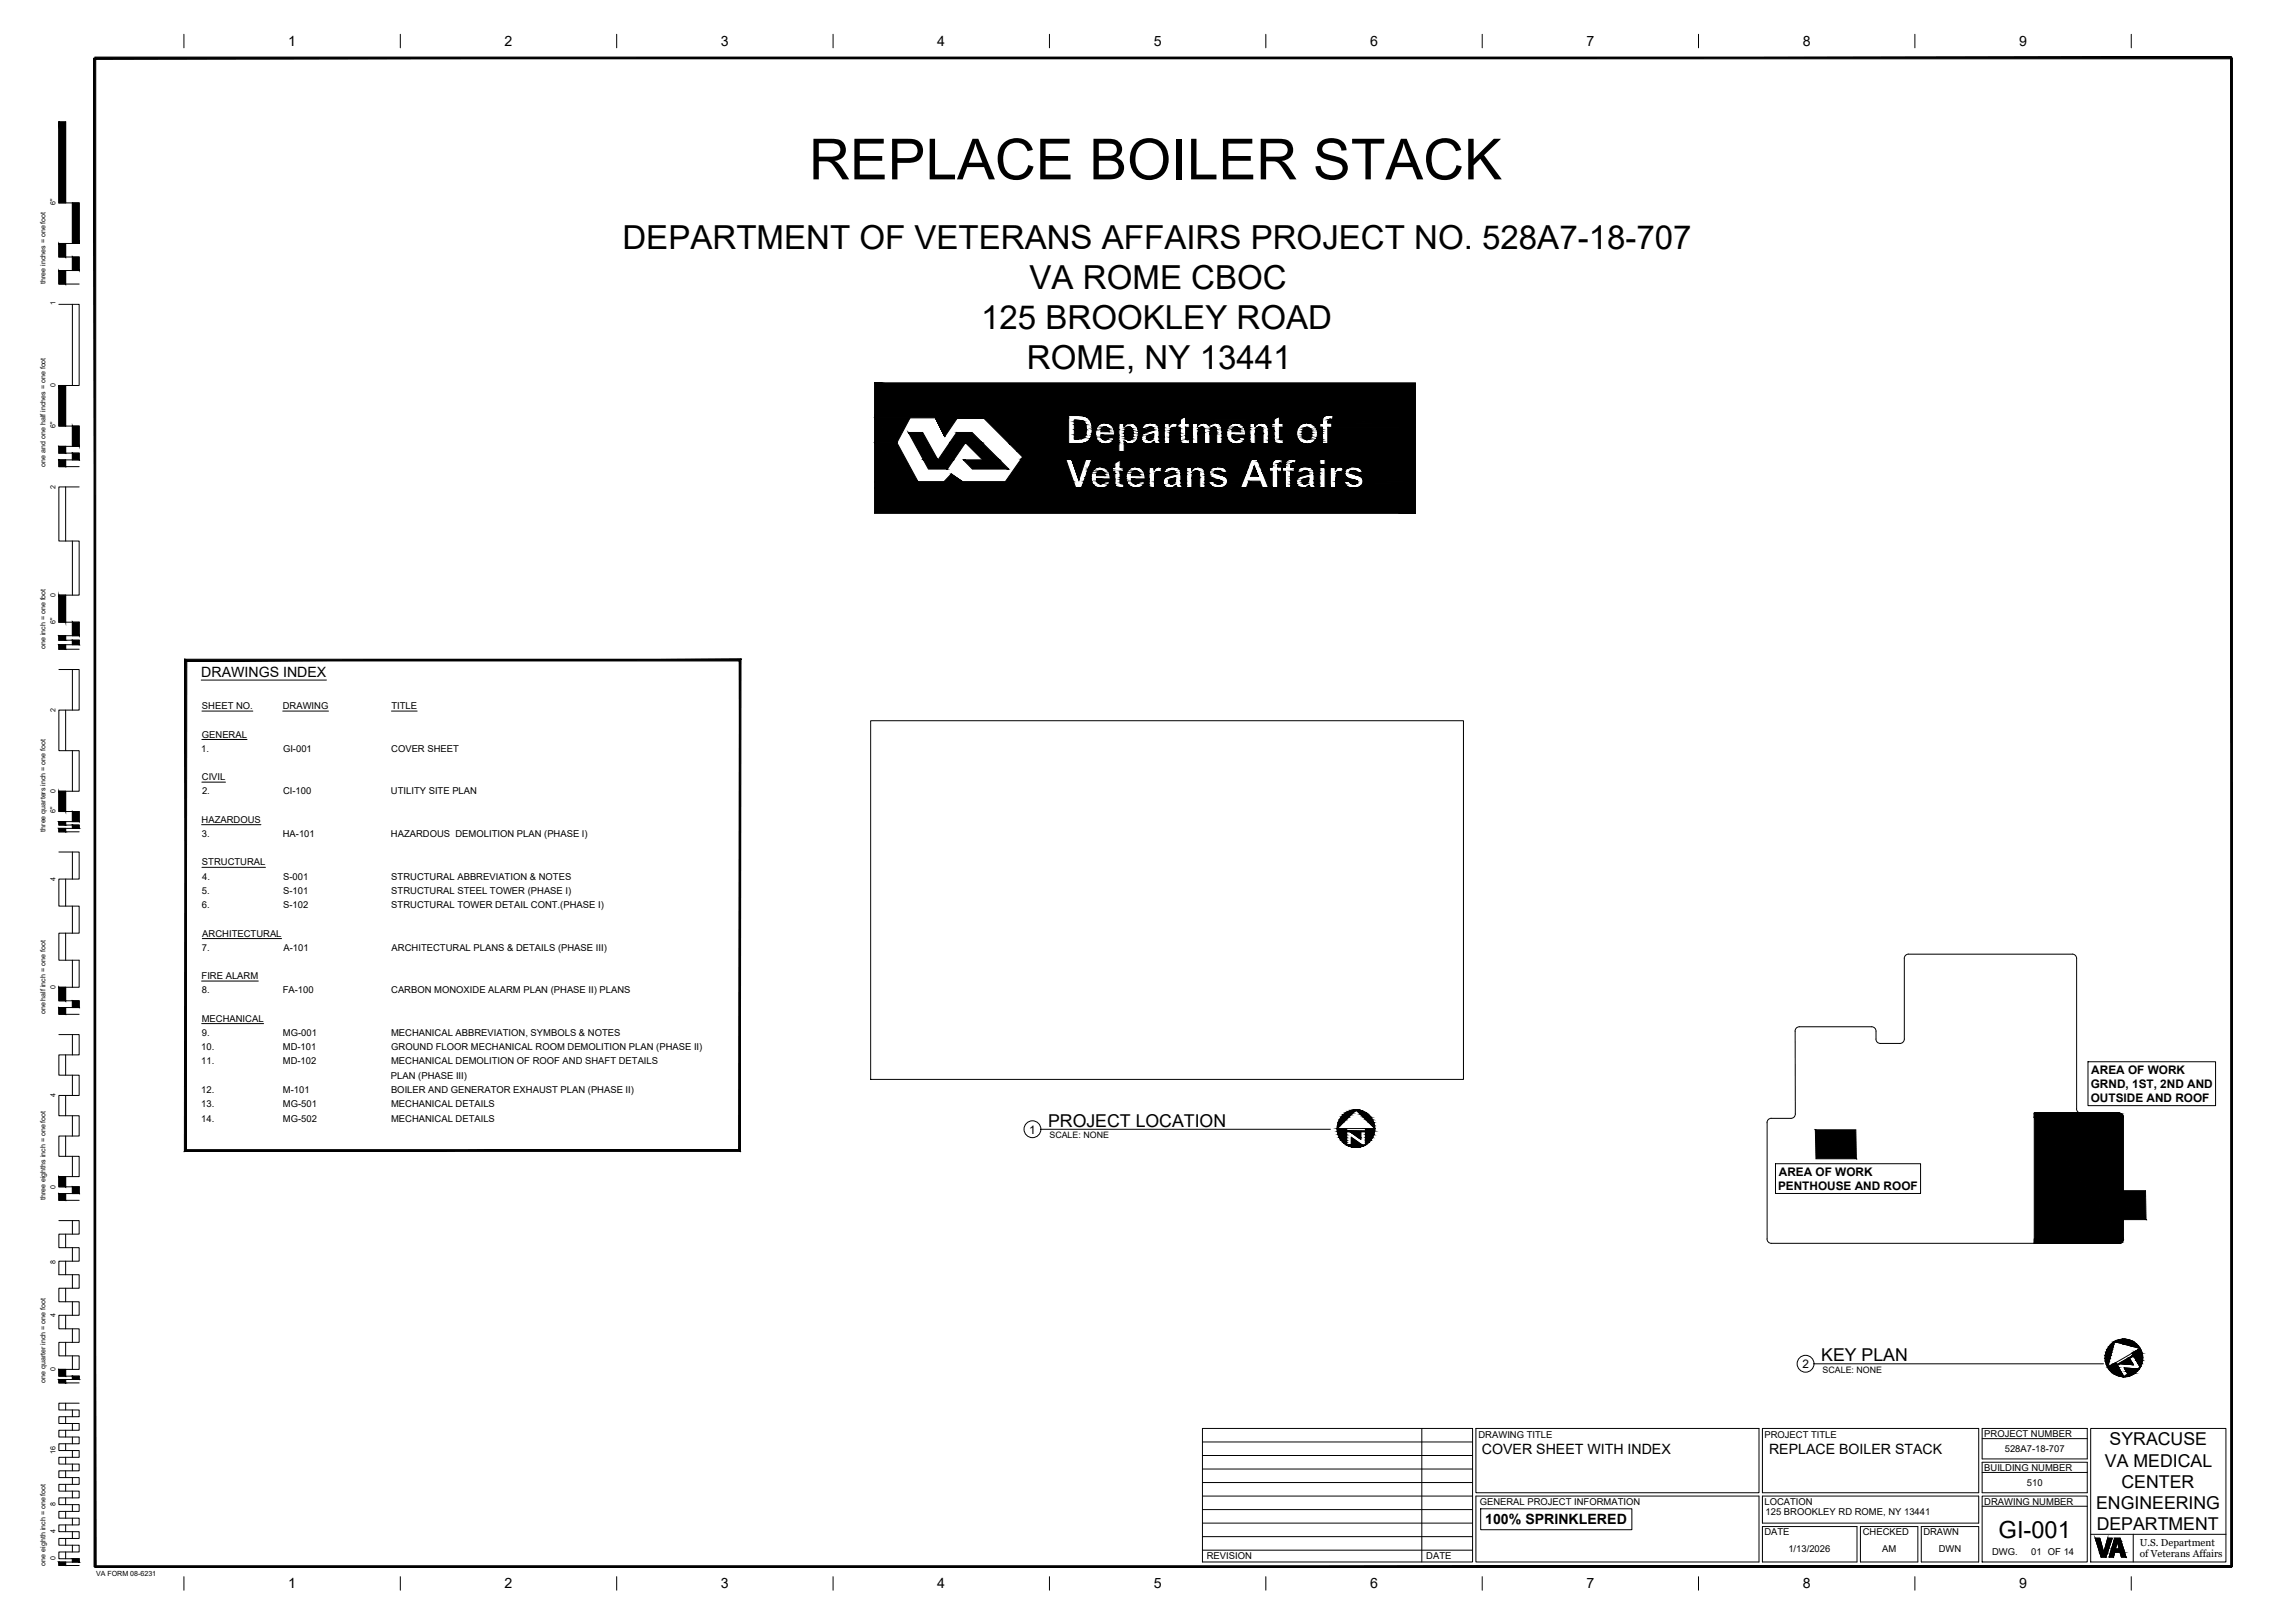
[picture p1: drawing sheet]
<svg xmlns="http://www.w3.org/2000/svg" width="1067mm" height="762mm" viewBox="0 0 1067 762" stroke-linecap="round" stroke-linejoin="round" font-family="sans-serif">
<defs><g id="words">
<text font-size="26.6" x="380" y="84">REPLACE BOILER STACK</text>
<g font-size="15.5">
<text x="292" y="117">DEPARTMENT OF VETERANS AFFAIRS PROJECT NO. 528A7-18-707</text>
<text x="483" y="136">VA ROME CBOC</text>
<text x="461" y="154">125 BROOKLEY ROAD</text>
<text x="482" y="173">ROME, NY 13441</text>
</g>
<text font-size="11.1" x="938" y="722">GI-001</text>
<g font-size="8.3">
<text x="492" y="529">PROJECT LOCATION</text>
<text x="855" y="639">KEY PLAN</text>
<text x="991" y="679">SYRACUSE</text>
<text x="988" y="689">VA MEDICAL</text>
<text x="996" y="699">CENTER</text>
<text x="984" y="709">ENGINEERING</text>
<text x="985" y="719">DEPARTMENT</text>
</g>
<g font-size="6.7">
<text x="135" y="22">1</text>
<text x="237" y="22">2</text>
<text x="338" y="22">3</text>
<text x="440" y="22">4</text>
<text x="542" y="22">5</text>
<text x="643" y="22">6</text>
<text x="745" y="22">7</text>
<text x="846" y="22">8</text>
<text x="948" y="22">9</text>
<text x="94" y="318">DRAWINGS INDEX</text>
<text x="696" y="683">COVER SHEET WITH INDEX</text>
<text x="831" y="683">REPLACE BOILER STACK</text>
<text x="697" y="716">100% SPRINKLERED</text>
<text x="135" y="746">1</text>
<text x="237" y="746">2</text>
<text x="338" y="746">3</text>
<text x="440" y="746">4</text>
<text x="542" y="746">5</text>
<text x="643" y="746">6</text>
<text x="745" y="746">7</text>
<text x="846" y="746">8</text>
<text x="948" y="746">9</text>
</g>
<g font-size="5.5">
<text x="982" y="504">AREA OF WORK</text>
<text x="982" y="511">GRND, 1ST, 2ND AND</text>
<text x="982" y="517">OUTSIDE AND ROOF</text>
<text x="483" y="532">1</text>
<text x="835" y="552">AREA OF WORK</text>
<text x="835" y="559">PENTHOUSE AND ROOF</text>
<text x="846" y="642">2</text>
</g>
<g font-size="4.7">
<text x="1005" y="726">U.S. Department</text>
<text x="1005" y="731">of Veterans Affairs</text>
</g>
<g font-size="4.4">
<text x="95" y="333">SHEET NO.</text>
<text x="133" y="333">DRAWING</text>
<text x="184" y="333">TITLE</text>
<text x="95" y="346">GENERAL</text>
<text x="95" y="353">1.</text>
<text x="133" y="353">GI-001</text>
<text x="184" y="353">COVER SHEET</text>
<text x="95" y="366">CIVIL</text>
<text x="95" y="373">2.</text>
<text x="133" y="373">CI-100</text>
<text x="184" y="373">UTILITY SITE PLAN</text>
<text x="95" y="386">HAZARDOUS</text>
<text x="95" y="393">3.</text>
<text x="133" y="393">HA-101</text>
<text x="184" y="393">HAZARDOUS DEMOLITION PLAN (PHASE I)</text>
<text x="95" y="406">STRUCTURAL</text>
<text x="95" y="413">4.</text>
<text x="133" y="413">S-001</text>
<text x="184" y="413">STRUCTURAL ABBREVIATION &amp; NOTES</text>
<text x="95" y="420">5.</text>
<text x="133" y="420">S-101</text>
<text x="184" y="420">STRUCTURAL STEEL TOWER (PHASE I)</text>
<text x="95" y="426">6.</text>
<text x="133" y="426">S-102</text>
<text x="184" y="426">STRUCTURAL TOWER DETAIL CONT.(PHASE I)</text>
<text x="95" y="440">ARCHITECTURAL</text>
<text x="95" y="446">7.</text>
<text x="133" y="446">A-101</text>
<text x="184" y="446">ARCHITECTURAL PLANS &amp; DETAILS (PHASE III)</text>
<text x="95" y="460">FIRE ALARM</text>
<text x="95" y="466">8.</text>
<text x="133" y="466">FA-100</text>
<text x="184" y="466">CARBON MONOXIDE ALARM PLAN (PHASE II) PLANS</text>
<text x="95" y="480">MECHANICAL</text>
<text x="95" y="486">9.</text>
<text x="133" y="486">MG-001</text>
<text x="184" y="486">MECHANICAL ABBREVIATION, SYMBOLS &amp; NOTES</text>
<text x="95" y="493">10.</text>
<text x="133" y="493">MD-101</text>
<text x="184" y="493">GROUND FLOOR MECHANICAL ROOM DEMOLITION PLAN (PHASE II)</text>
<text x="95" y="500">11.</text>
<text x="133" y="500">MD-102</text>
<text x="184" y="500">MECHANICAL DEMOLITION OF ROOF AND SHAFT DETAILS</text>
<text x="184" y="506">PLAN (PHASE III)</text>
<text x="95" y="513">12.</text>
<text x="133" y="513">M-101</text>
<text x="184" y="513">BOILER AND GENERATOR EXHAUST PLAN (PHASE II)</text>
<text x="95" y="520">13.</text>
<text x="133" y="520">MG-501</text>
<text x="184" y="520">MECHANICAL DETAILS</text>
<text x="95" y="527">14.</text>
<text x="133" y="527">MG-502</text>
<text x="184" y="527">MECHANICAL DETAILS</text>
<text x="694" y="675">DRAWING TITLE</text>
<text x="828" y="675">PROJECT TITLE</text>
<text x="932" y="675">PROJECT NUMBER</text>
<text x="941" y="682">528A7-18-707</text>
<text x="932" y="691">BUILDING NUMBER</text>
<text x="952" y="698">510</text>
<text x="695" y="707">GENERAL PROJECT INFORMATION</text>
<text x="829" y="707">LOCATION</text>
<text x="932" y="707">DRAWING NUMBER</text>
<text x="829" y="712">125 BROOKLEY RD ROME, NY 13441</text>
<text x="828" y="721">DATE</text>
<text x="875" y="721">CHECKED</text>
<text x="903" y="721">DRAWN</text>
<text x="840" y="729">1/13/2026</text>
<text x="884" y="729">AM</text>
<text x="910" y="729">DWN</text>
<text x="935" y="730">DWG.</text>
<text x="954" y="730">01 OF 14</text>
<text x="567" y="732">REVISION</text>
<text x="670" y="732">DATE</text>
</g>
<g font-size="4.2">
<text x="493" y="534">SCALE: NONE</text>
<text x="856" y="644">SCALE: NONE</text>
</g>
<g font-size="3.3">
<text x="26" y="96" transform="rotate(-90 26 96)">6&quot;</text>
<text x="21" y="133" transform="rotate(-90 21 133)">three inches = one foot</text>
<text x="26" y="143" transform="rotate(-90 26 143)">1</text>
<text x="26" y="182" transform="rotate(-90 26 182)">0</text>
<text x="26" y="201" transform="rotate(-90 26 201)">6&quot;</text>
<text x="21" y="219" transform="rotate(-90 21 219)">one and one half inches = one foot</text>
<text x="26" y="229" transform="rotate(-90 26 229)">2</text>
<text x="26" y="280" transform="rotate(-90 26 280)">0</text>
<text x="26" y="293" transform="rotate(-90 26 293)">6&quot;</text>
<text x="21" y="305" transform="rotate(-90 21 305)">one inch = one foot</text>
<text x="26" y="334" transform="rotate(-90 26 334)">2</text>
<text x="26" y="372" transform="rotate(-90 26 372)">0</text>
<text x="26" y="382" transform="rotate(-90 26 382)">6&quot;</text>
<text x="21" y="390" transform="rotate(-90 21 390)">three quarters inch = one foot</text>
<text x="26" y="414" transform="rotate(-90 26 414)">4</text>
<text x="26" y="464" transform="rotate(-90 26 464)">0</text>
<text x="21" y="476" transform="rotate(-90 21 476)">one half inch = one foot</text>
<text x="26" y="515" transform="rotate(-90 26 515)">4</text>
<text x="21" y="564" transform="rotate(-90 21 564)">three eighths inch = one foot</text>
<text x="26" y="558" transform="rotate(-90 26 558)">0</text>
<text x="26" y="593" transform="rotate(-90 26 593)">8</text>
<text x="26" y="618" transform="rotate(-90 26 618)">4</text>
<text x="26" y="644" transform="rotate(-90 26 644)">0</text>
<text x="21" y="649" transform="rotate(-90 21 649)">one quarter inch = one foot</text>
<text x="26" y="683" transform="rotate(-90 26 683)">16</text>
<text x="26" y="707" transform="rotate(-90 26 707)">8</text>
<text x="26" y="720" transform="rotate(-90 26 720)">4</text>
<text x="21" y="735" transform="rotate(-90 21 735)">one eighth inch = one foot</text>
<text x="26" y="733" transform="rotate(-90 26 733)">0</text>
<text x="45" y="740">VA FORM 08-6231</text>
</g>
</g></defs>
<!-- layer: G-ANNO-TTBL -->
<g fill="none" stroke="#000" stroke-width=".47">
<path d="M86 16v6M188 16v6M290 16v6M391 16v6M493 16v6M594 16v6M696 16v6M798 16v6M899 16v6M1001 16v6M28 57v38h9v19h-9v7h9v6h-9v6h9M31 57v38"/>
<path d="M34 95v19M31 114v7M31 127v6M34 121v6M28 143h9v38h-9v19h9v10h-9v3h9v3h-9v3h9M34 143v38M31 181v19M31 210v3M31 216v3M34 200v10M34 213v3M31 229v25"/>
<path d="M37 229h-9v25h9v25h-9v13h9v6h-9v3h9v2h-9v2h9M34 254v25M31 279v13M31 298v3M34 292v6M28 314h9v19h-9v19h9v19h-9v10h9v5h-9v1h9v2h-9v2h9M31 303v2M34 301v2M34 314v19M31 333v19M34 352v19M31 371v10"/>
<path d="M31 386v1M31 389v2M34 381v5M34 387v2M28 400h9v13h-9v12h9v13h-9v13h9v13h-9v6h9v3h-9v3h9M31 413v12M34 400v13M31 438v13M34 425v13M34 451v13M31 464v6M31 473v3"/>
<path d="M34 470v3M28 486h9v9h-9v10h9v9h-9v10h9v9h-9v10h9v9h-9v5h9v3h-9v4h9M31 495v10M34 486v9M31 514v10M34 505v9M31 533v10M34 524v9M31 552v5M34 543v9M34 557v3M28 573h9v6h-9v7h9v6h-9v6h9v7h-9v6h9v7h-9v6h9v6h-9v7h9v6h-9v3h9v2h-9v1h9"/>
<path d="M31 560v4M31 579v7M34 573v6M31 592v6M34 586v6M34 598v7M31 605v6M31 618v6M34 611v7M31 630v7M34 624v6M34 637v6"/>
<path d="M31 643v3M31 648v1M31 659v3M34 646v2M37 659h-9v3h9v3h-9v3h9v4h-9v3h9v3h-9v3h9v3h-9v3h9v4h-9v3h9v3h-9v3h9v3h-9v3h9v4h-9v3h9v3h-9v3h9v3h-9v3h9v4h-9v3h9v1h-9v2h9M31 665v3M31 672v3M31 678v3M34 662v3M34 668v4M34 675v3M565 671h126v62h-126z"/>
<path d="M565 677h126M668 671v62M693 671h133v30h-133zM828 671h101v30h-101zM931 671h49v14h-49zM931 675h49M982 671h63v62h-63zM31 684v3M31 691v3M31 697v3M34 681v3M34 687v4"/>
<path d="M34 694v3M565 696h126M565 690h126M565 683h126M931 687h49v14h-49zM931 691h49M31 703v3M31 710v3M31 716v3M34 700v3M34 706v4M34 713v3"/>
<path d="M34 719v3M565 702h126M565 715h126M565 709h126M693 702h133v31h-133zM828 702h101v13h-101zM828 717h44v16h-44zM874 717h27v16h-27zM902 717h27v16h-27zM931 702h49v31h-49zM931 707h49M31 722v3"/>
<path d="M31 729v3M31 733v2M34 725v4M34 732v1M565 728h126M565 721h126M982 720h63M1002 720v13M86 740v7M188 740v7M290 740v7M391 740v7"/>
<path d="M493 740v7M594 740v7M696 740v7M798 740v7M899 740v7M1001 740v7"/>
</g>
<g fill="#000" stroke="#000" stroke-width=".47">
<path d="M44 27l1 709v-709zM44 27l1 709h-1z"/>
<path d="M45 28h1003v-1zM45 27h1003l-1003 1z"/>
<path d="M28 57v38h3zM28 57h3v38z"/>
<path d="M34 95v19h3zM34 95h3v19z"/>
<path d="M28 114v7h3zM28 114h3v7z"/>
<path d="M28 127v6h3zM28 127h3v6z"/>
<path d="M34 121v6h3zM34 121h3v6z"/>
<path d="M28 181v19h3zM28 181h3v19z"/>
<path d="M28 210v3h3zM28 210h3v3z"/>
<path d="M28 216v3h3zM28 216h3v3z"/>
<path d="M34 200v10h3zM34 200h3v10z"/>
<path d="M34 213v3h3zM34 213h3v3z"/>
<path d="M28 279v13h3zM28 279h3v13z"/>
<path d="M34 292v6h3zM34 292h3v6z"/>
<path d="M28 298v3h3zM28 298h3v3z"/>
<path d="M28 303v2h3zM28 303h3v2z"/>
<path d="M34 301v2h3zM34 301h3v2z"/>
<path d="M87 310h1h260zM88 310h260h-1zM348 310h-1l1 231zM347 310l1 231-1-1zM87 541h261l-1-1zM87 541v-1h260zM87 310v231v-1zM87 310h1l-1 230z"/>
<path d="M28 371v10h3zM28 371h3v10z"/>
<path d="M28 386v1h3zM28 386h3v1z"/>
<path d="M28 389v2h3zM28 389h3v2z"/>
<path d="M34 381v5h3zM34 381h3v5z"/>
<path d="M34 387v2h3zM34 387h3v2z"/>
<path d="M28 464v6h3zM28 464h3v6z"/>
<path d="M28 473v3h3zM28 473h3v3z"/>
<path d="M34 470v3h3zM34 470h3v3z"/>
<path d="M28 552v5h3zM28 552h3v5z"/>
<path d="M28 560v4h3zM28 560h3v4z"/>
<path d="M34 557v3h3zM34 557h3v3z"/>
<path d="M28 643v3h3zM28 643h3v3z"/>
<path d="M28 648v1h3zM28 648h3v1z"/>
<path d="M34 646v2h3zM34 646h3v2z"/>
<path d="M28 733v2h3zM28 733h3v2z"/>
<path d="M34 732v1h3zM34 732h3v1z"/>
<path d="M45 735v1l1003-1zM45 736l1003-1v1z"/>
<path d="M1047 27v709h1zM1047 27h1v709z"/>
</g>
<!-- layer: 0-TTBL-TEXT -->
<path d="M695 708h71v10h-71z" fill="none" stroke="#000" stroke-width=".47"/>
<!-- layer: G-ANNO-TEXT -->
<g fill="none" stroke="#000" stroke-width=".47">
<path d="M980 498h60v21h-60zM489 530h136M628 530h4v1h9v-1h5h-18l9-9 9 9M632 531h2l5 4v-4h2v7h-1l-5-4v4h-3zM834 546h68v14h-68zM1005 633l-12-3-3 12 15-9-4 2 1 1-8 5-1-1-3 2M852 640h136M994 641l2-1 6 1-2-3 2-1 3 5-1 1-7-1 2 3-2 1zM984 722h2l2 7 2-7h2l-3 9h-2zM993 722h3l2 9h-2l-1-2h-2l-1 2h-2zM994 724l1 3h-2z"/>
<circle cx="485" cy="530" r="4"/>
<circle cx="637" cy="530" r="9"/>
<circle cx="997" cy="638" r="9"/>
<circle cx="848" cy="640" r="4"/>
</g>
<g fill="#000" stroke="#000" stroke-width=".47">
<path d="M628 527h3l-2 1zM632 537v1zM634 534l6 4h-6zM636 521h1zM638 534h1v1zM641 536h2l-1 1zM643 527h2v1zM989 639h1v2zM992 630h1zM993 640h1zM997 631h6l1 1zM996 629h2z"/>
<path d="M995 646h2zM996 640h5l1 1zM997 642l7 1h-6zM998 646h2z"/>
<path d="M628 527v1h1zM628 528h1l-1 2z"/>
<path d="M629 526l2 1 1-1zM629 526l2 1h-3z"/>
<path d="M628 530h4zM628 530h4z"/>
<path d="M628 530l4 1v-1zM628 530l4 1h-4z"/>
<path d="M628 531h4zM628 531h4z"/>
<path d="M628 531l4 2v-2zM628 531l4 2h-4z"/>
<path d="M628 533l4 1v-1zM628 533l4 1h-3z"/>
<path d="M629 534l3 1v-1zM629 534l3 1h-2z"/>
<path d="M630 535l2 1v-1zM630 535l2 1h-1z"/>
<path d="M631 536l1 1v-1zM631 536l1 1z"/>
<path d="M630 524l2 2 1-2zM630 524l2 2h-3z"/>
<path d="M631 523l2 1 1-1zM631 523l2 1h-3z"/>
<path d="M632 522l2 1 1-1zM631 523l1-1 2 1z"/>
<path d="M633 522h2h1zM632 522h1h2z"/>
<path d="M635 521l1 1v-1zM633 522l2-1 1 1z"/>
<path d="M636 521h1zM635 521h1z"/>
<path d="M637 521h2zM637 521h2z"/>
<path d="M635 538h4zM635 538l2 1z"/>
<path d="M637 521l3 1zM637 521l3 1h-3z"/>
<path d="M634 531l5 3v-3zM634 531l5 3h-1z"/>
<path d="M633 538h6h1zM633 538h6z"/>
<path d="M637 522h5h-2zM637 522h5h-4z"/>
<path d="M641 536l1 1zM641 537h1z"/>
<path d="M632 538h8h1zM632 538h8h-7z"/>
<path d="M638 522l5 1-1-1zM638 522l5 1h-4z"/>
<path d="M639 523l5 1-1-1zM639 523l5 1h-4z"/>
<path d="M643 527l1 1h1zM644 528h1l1 2z"/>
<path d="M641 535l2 1 1-1zM641 535l2 1h-2z"/>
<path d="M640 524l4 2v-2zM640 524l4 2h-3z"/>
<path d="M641 534l3 1v-1zM641 534l3 1h-3z"/>
<path d="M641 526l4 1-1-1zM641 526l4 1h-2z"/>
<path d="M641 533l3 1 1-1zM641 533l3 1h-3z"/>
<path d="M641 531h4zM641 531h4z"/>
<path d="M641 531l4 2v-2zM641 531l4 2h-4z"/>
<path d="M628 531h17zM628 531h17z"/>
<path d="M641 530h5zM641 530h5z"/>
<path d="M641 530l4 1 1-1zM641 530l4 1h-4z"/>
<path d="M989 639v2h1zM989 641h1v1z"/>
<path d="M988 638l2 1 1-1zM988 638l2 1h-1z"/>
<path d="M988 636l3 2v-2zM988 636l3 2h-3z"/>
<path d="M989 635l2 1v-1zM989 635l2 1h-3z"/>
<path d="M989 634l2 1 1-1zM989 634l2 1h-2z"/>
<path d="M990 632l2 2v-2zM990 632l2 2h-3z"/>
<path d="M991 631l1 1 1-1zM991 631l1 1h-2z"/>
<path d="M992 630l1 1v-1zM991 631l1-1 1 1z"/>
<path d="M997 631l4 1h3zM1001 632h3l1 1z"/>
<path d="M996 629h3zM995 629h4z"/>
<path d="M995 629h5zM995 629h5z"/>
<path d="M995 629h6zM994 629h7z"/>
<path d="M999 638l2 2-1-2zM995 640l4-2 2 2z"/>
<path d="M994 629l7 1zM993 630h8z"/>
<path d="M993 630h9zM993 630h9z"/>
<path d="M993 630h9zM993 630h9z"/>
<path d="M1000 638l2-1zM999 638l2-1z"/>
<path d="M993 630l10 1-1-1zM993 630l10 1h-6z"/>
<path d="M1005 633l1 1zM1003 634l2-1 1 1z"/>
<path d="M1003 634l3 1v-1zM1001 635l2-1 3 1z"/>
<path d="M1001 635l5 1v-1zM1001 635l5 1h-5z"/>
<path d="M1001 636h5zM1001 636h5h-4z"/>
<path d="M1002 636l4 1zM1001 637h5z"/>
<path d="M1002 637h4zM1002 637h4h-4z"/>
<path d="M1003 639l3 1v-1zM1003 639l3 1h-2z"/>
<path d="M1002 637l4 2v-2zM1002 637l4 2h-3z"/>
<path d="M993 640l1 1zM992 641l1-1 1 1z"/>
<path d="M991 641l4 1-1-1zM990 642l1-1 4 1z"/>
<path d="M992 641h3zM991 641h3z"/>
<path d="M990 642h5zM990 642h5z"/>
<path d="M990 642l5 1v-1zM990 642l5 1h-5z"/>
<path d="M990 643l6 1-1-1zM990 643l6 1h-5z"/>
<path d="M996 640l6 1zM1001 641h1z"/>
<path d="M995 640v1l1-1zM994 641l1-1z"/>
<path d="M991 644l6 1-1-1zM991 644l6 1h-4z"/>
<path d="M993 645l4 1v-1zM993 645l4 1h-3z"/>
<path d="M994 646h3zM994 646h3z"/>
<path d="M997 646h1zM997 646h1z"/>
<path d="M999 646h1h1zM998 646h1h1z"/>
<path d="M999 645h3zM999 646h2z"/>
<path d="M999 645h3zM999 645h3h-3z"/>
<path d="M998 644l4 1 1-1zM998 644l4 1h-3z"/>
<path d="M998 643l5 1 1-1zM998 643l5 1h-5z"/>
<path d="M998 643h6zM998 643h6z"/>
<path d="M1005 642l-1 1zM1004 643l1-1-1 1z"/>
<path d="M1004 640l1 2 1-2zM1004 640l1 2z"/>
<path d="M984 722l4 7-2-7zM984 722l4 7h-2z"/>
<path d="M986 729h2zM986 729h2z"/>
<path d="M986 729l3 2v-2zM986 729l3 2h-2z"/>
<path d="M988 729h2zM988 729h1z"/>
<path d="M990 722v7l2-7zM990 722v7h-2z"/>
<path d="M991 729l1 2 1-2zM991 729l1 2h-2z"/>
<path d="M993 724v3l1-3zM993 724v3h-2z"/>
<path d="M993 722l3 2v-2zM993 722l3 2h-3z"/>
<path d="M994 724l3 3-1-3zM994 724l3 3h-2z"/>
<path d="M991 727l7 2-1-2zM991 727l7 2h-7z"/>
<path d="M995 729l3 2v-2zM995 729l3 2h-2z"/>
</g>
<!-- layer: G-DETL-LIGHT -->
<path d="M883 490l-2-1v-5l-2-2h-34a2.1 2.1 0 0 0-2 2v39a2.1 2.1 0 0 1-2 2h-10l-1 1v1M883 490h10l1-2v-38l1-2h78l1 1 1 1v71l1 1 1 1h18l2 1v58M830 527v55M830 582v1l2 1h163l1-1 1-1" fill="none" stroke="#000" stroke-width=".47"/>
<g fill="#000" stroke="#000" stroke-width=".47">
<path d="M852 530l20 14-1-14zM852 530l20 14h-19z"/>
<path d="M955 523h40zM955 523h40z"/>
<path d="M955 523h41zM955 523h41z"/>
<path d="M955 523h41zM955 523h41z"/>
<path d="M955 523h41zM955 523h41z"/>
<path d="M955 523h42zM955 523h42z"/>
<path d="M955 523l42 1zM955 523l42 1z"/>
<path d="M955 524h42zM955 524h42z"/>
<path d="M955 524h42zM955 524h42z"/>
<path d="M955 524l42 1zM955 524l42 1z"/>
<path d="M955 525l42 57v-57zM955 525l42 57h-42z"/>
<path d="M988 559l20 14-1-14zM988 559l20 14h-19z"/>
<path d="M955 584h40zM955 584h40z"/>
<path d="M955 584h41zM955 584h40z"/>
<path d="M955 583h41zM955 583l41 1z"/>
<path d="M955 583h41zM955 583h41z"/>
<path d="M955 583h42zM955 583h41z"/>
<path d="M955 583h42zM955 583h42z"/>
<path d="M955 582h42zM955 582l42 1z"/>
<path d="M955 582h42zM955 582h42z"/>
<path d="M955 582h42zM955 582h42z"/>
</g>
<!-- layer: 0-TTBL-INFO -->
<path d="M94 319h59M95 334h24M133 334h21M184 334h12M95 347h21M95 367h11M95 387h28M95 407h30M95 441h37M95 461h26M95 481h29" fill="none" stroke="#000" stroke-width=".47"/>
<!-- layer: G-ANNO-SYMB -->
<g fill="#000" stroke="#000" stroke-width=".47">
<path d="M528 199h1zM549 199v1zM549 199h1l-1 1zM562 199v1zM562 199h1l-1 1zM567 199l1 1zM567 199h1v1zM589 199v1zM589 199h2l-2 1zM624 197h1zM518 206h2zM518 200h1z"/>
<path d="M529 206h2zM540 200h1zM540 204h2zM542 208v-1zM541 208h1zM560 220h1zM564 200h1zM579 206h3zM580 200h1zM591 200h1zM607 217h1zM613 206h1z"/>
<path d="M613 206h2zM516 221h1zM526 227h1zM533 221h1zM533 227h1zM550 221h1zM561 221h1zM571 221h1zM572 227h1zM613 221h1zM614 228h1zM635 227h1z"/>
<path d="M635 227h2zM635 221h1z"/>
<path d="M411 180l254 15v-15zM411 180l254 15h-254z"/>
<path d="M411 196l10 12 6-12zM411 196l10 12h-10z"/>
<path d="M439 196l5 9 6-9zM439 196l5 9z"/>
<path d="M411 195l91 1v-1zM411 195l91 1h-91z"/>
<path d="M439 196h63zM439 196h63z"/>
<path d="M462 196l40 12v-12zM462 196l40 12h-28z"/>
<path d="M504 197h4zM504 197h4z"/>
<path d="M504 197l5 1zM504 197l5 1z"/>
<path d="M504 198h5zM504 198h5h-5z"/>
<path d="M504 198l6 1-1-1zM504 198l6 1h-6z"/>
<path d="M504 199l6 3v-3zM504 199l6 3h-6z"/>
<path d="M513 200h3zM513 200h2z"/>
<path d="M513 199l3 1v-1zM513 199l3 1h-3z"/>
<path d="M513 199h3h1zM513 199h3h-3z"/>
<path d="M512 199h5zM512 199h5z"/>
<path d="M512 199h6zM512 199h5z"/>
<path d="M512 198h7zM512 198l6 1z"/>
<path d="M520 199h5zM520 199h5z"/>
<path d="M521 199h4zM521 199h4z"/>
<path d="M521 199l4 1v-1zM521 199l4 1h-3z"/>
<path d="M522 200l3 2v-2zM522 200l3 2h-2z"/>
<path d="M528 199v1v-1zM528 199v1z"/>
<path d="M528 199h2zM528 199h1z"/>
<path d="M520 199h10zM520 199h10z"/>
<path d="M519 199h11zM519 199h11z"/>
<path d="M519 198h12zM519 198l11 1z"/>
<path d="M533 200h4zM533 200h4z"/>
<path d="M533 199l4 1v-1zM533 199l4 1h-4z"/>
<path d="M532 199h6zM532 199h5z"/>
<path d="M532 199h7zM532 199h6z"/>
<path d="M531 199h9zM531 199h8z"/>
<path d="M531 198h9zM531 198l9 1z"/>
<path d="M542 199h5zM542 199h5z"/>
<path d="M543 199h4zM543 199h4z"/>
<path d="M543 199l4 1v-1zM543 199l4 1h-3z"/>
<path d="M544 200l3 1v-1zM544 200l3 1h-3z"/>
<path d="M549 199h1zM549 199h1z"/>
<path d="M549 199h1zM549 199h1z"/>
<path d="M542 199h9zM542 199h8z"/>
<path d="M541 199h10zM541 199h10z"/>
<path d="M540 198h11zM540 198l11 1z"/>
<path d="M552 199h1zM552 199h1z"/>
<path d="M553 199v2zM553 199v2h-1z"/>
<path d="M511 197l43 1v-1zM511 197l43 1h-42z"/>
<path d="M512 198h42zM512 198h42h-42z"/>
<path d="M551 198l3 1zM551 198l3 1z"/>
<path d="M552 199h2zM552 199h2z"/>
<path d="M552 199h2zM552 199h2z"/>
<path d="M511 197h44zM511 197h43z"/>
<path d="M510 196l45 1 1-1zM510 196l45 1h-44z"/>
<path d="M510 196h46zM510 196h46z"/>
<path d="M509 195h48zM509 195l47 1z"/>
<path d="M558 199l2 2v-2zM558 199l2 2h-2z"/>
<path d="M562 199h1h1zM562 199h1z"/>
<path d="M562 199h2zM562 199h2z"/>
<path d="M557 199h7zM557 199h7z"/>
<path d="M557 199h8zM557 199h7z"/>
<path d="M557 198h8zM557 198l8 1z"/>
<path d="M567 199h1h1zM567 199h1z"/>
<path d="M567 199h2zM567 199h2z"/>
<path d="M566 199h4zM566 199h3z"/>
<path d="M565 199h5zM565 199h5z"/>
<path d="M565 198h6zM565 198l5 1z"/>
<path d="M573 200h4zM573 200h4z"/>
<path d="M573 199h5zM573 199l4 1z"/>
<path d="M572 199h6zM572 199h6h-5z"/>
<path d="M572 199h7zM572 199h6z"/>
<path d="M572 199h8zM572 199h7z"/>
<path d="M571 199h9zM571 199h9z"/>
<path d="M571 198h9zM571 198l9 1z"/>
<path d="M582 199h5zM582 199h5z"/>
<path d="M582 199h5zM582 199h5z"/>
<path d="M583 199l4 1v-1zM583 199l4 1h-3z"/>
<path d="M584 200l3 1v-1zM584 200l3 1h-3z"/>
<path d="M589 199h2zM589 199h2z"/>
<path d="M581 199h11zM581 199h10z"/>
<path d="M580 198h12zM580 198l12 1z"/>
<path d="M594 199h3zM594 199h3z"/>
<path d="M594 199l3 1v-1zM594 199l3 1h-2z"/>
<path d="M595 200l2 1v-1zM595 200l2 1h-2z"/>
<path d="M557 197l41 1v-1zM557 197l41 1h-41z"/>
<path d="M592 198l6 1zM592 198l6 1z"/>
<path d="M593 199h5zM593 199h5z"/>
<path d="M557 196l41 1 2-1zM557 196l41 1h-41z"/>
<path d="M557 195h44zM557 195l43 1z"/>
<path d="M602 200l8 1v-1zM602 200l8 1h-8z"/>
<path d="M602 199l8 1 1-1zM602 199l8 1h-8z"/>
<path d="M602 199h10zM602 199h9z"/>
<path d="M601 199h11zM601 199h11z"/>
<path d="M601 199h12zM601 199h11z"/>
<path d="M601 198h13zM601 198l12 1z"/>
<path d="M615 199h5zM615 199h5z"/>
<path d="M616 199h4zM616 199h4z"/>
<path d="M617 199l3 1v-1zM617 199l3 1h-3z"/>
<path d="M617 200l3 1v-1zM617 200l3 1h-2z"/>
<path d="M601 198h20zM601 198h20h-20z"/>
<path d="M614 198l7 1zM614 198l7 1z"/>
<path d="M615 199h6zM615 199h6z"/>
<path d="M601 196l20 2v-2zM601 196l20 2h-20z"/>
<path d="M601 196h20h1zM601 196h20h-20z"/>
<path d="M601 195h21zM601 195l21 1z"/>
<path d="M509 195h113zM509 195h113z"/>
<path d="M508 195h114zM508 195h114z"/>
<path d="M507 195h116zM507 195h115z"/>
<path d="M411 195h212zM411 195h212z"/>
<path d="M411 195h212zM411 195h212z"/>
<path d="M411 195h213zM411 195h212z"/>
<path d="M624 197h2zM624 197h2z"/>
<path d="M624 195h41zM624 195h41z"/>
<path d="M625 195h40zM625 195h40z"/>
<path d="M626 195l39 2v-2zM626 195l39 2h-39z"/>
<path d="M624 197h41zM624 197h41z"/>
<path d="M624 197l41 1v-1zM624 197l41 1h-42z"/>
<path d="M623 198l42 1v-1zM623 198l42 1h-42z"/>
<path d="M625 199l40 2v-2zM625 199l40 2h-40z"/>
<path d="M411 208l20 18-10-18zM411 208l20 18h-20z"/>
<path d="M427 203l13 13-7-13zM427 203l13 13h-6z"/>
<path d="M434 216h6zM434 216h6z"/>
<path d="M440 216h8zM440 216h8z"/>
<path d="M434 216l11 4 3-4zM434 216l11 4h-9z"/>
<path d="M446 208l2 8 5-8zM446 208l2 8h-8z"/>
<path d="M449 203l12 5-5-5zM449 203l12 5h-15z"/>
<path d="M453 208l16 8-8-8zM453 208l16 8h-8z"/>
<path d="M452 216l22 4-5-4zM452 216l22 4h-17z"/>
<path d="M479 216l25 10-4-10zM479 216l25 10h-32z"/>
<path d="M504 206h4zM504 206h2z"/>
<path d="M504 205l4 1 1-1zM504 205l4 1h-4z"/>
<path d="M503 216l4 9 3-9zM503 216l4 9z"/>
<path d="M504 204l5 1 1-1zM504 204l5 1h-5z"/>
<path d="M504 202l6 2v-2zM504 202l6 2h-6z"/>
<path d="M511 220h3zM511 220h3h-3z"/>
<path d="M513 204l2 1-1-1zM513 204l2 1h-3z"/>
<path d="M512 205h3zM512 205h3h-3z"/>
<path d="M513 202l1 2 1-2zM513 202l1 2h-1z"/>
<path d="M512 205l3 1v-1zM512 205l3 1h-3z"/>
<path d="M513 201l2 1zM513 201l2 1z"/>
<path d="M512 206l3 1v-1zM512 206l3 1h-4z"/>
<path d="M511 219l3 1 1-1zM511 219l3 1h-3z"/>
<path d="M513 201h2zM513 201h2h-2z"/>
<path d="M511 207h4zM511 207h4z"/>
<path d="M513 200l2 1v-1zM513 200l2 1h-2z"/>
<path d="M511 207l5 1-1-1zM510 208l1-1 5 1z"/>
<path d="M511 219h5zM511 219h4z"/>
<path d="M510 208h6zM510 208h6z"/>
<path d="M510 208h7zM509 208h1h7z"/>
<path d="M511 219h6zM511 219h5z"/>
<path d="M509 208h8zM509 208h8z"/>
<path d="M509 208h9zM507 208h11z"/>
<path d="M474 208l45 1zM474 208l45 1z"/>
<path d="M518 200l2 1zM518 201h2z"/>
<path d="M518 201h2zM518 201h2z"/>
<path d="M518 206h2zM518 206h2z"/>
<path d="M518 201h2zM517 201h3z"/>
<path d="M517 201l4 1-1-1zM517 201l4 1h-4z"/>
<path d="M517 206h3zM517 206h3z"/>
<path d="M517 202h4zM517 202h4z"/>
<path d="M517 202l4 1v-1zM517 202l4 1h-4z"/>
<path d="M517 205l3 1 1-1zM517 205l3 1h-3z"/>
<path d="M518 219h4zM518 219h4z"/>
<path d="M519 219l3 1v-1zM519 219l3 1z"/>
<path d="M519 220h3zM519 220h3h-2z"/>
<path d="M512 217l11 2v-2zM512 217l11 2h-12z"/>
<path d="M517 219h6zM517 219h6z"/>
<path d="M523 202l2 2v-2zM523 202l2 2h-2z"/>
<path d="M517 204l8 1v-1zM517 204l8 1h-8z"/>
<path d="M517 205h8zM517 205h8z"/>
<path d="M521 205l4 1v-1zM521 205l4 1z"/>
<path d="M523 206l2 1v-1zM523 206l2 1h-2z"/>
<path d="M523 207l2 1v-1zM522 208l1-1 2 1z"/>
<path d="M522 208h3zM520 208h2h3z"/>
<path d="M520 208l5 1zM519 209h6z"/>
<path d="M474 209l51 3v-3zM474 209l51 3h-47z"/>
<path d="M513 216l10 1 3-1zM513 216l10 1h-11z"/>
<path d="M528 207l1 1zM528 207l1 1h-1z"/>
<path d="M528 208l3 1zM528 208l3 1z"/>
<path d="M530 200l1 1zM529 201h2z"/>
<path d="M528 220h2h1zM528 220h2h-2z"/>
<path d="M529 201h2zM528 201h1h2z"/>
<path d="M529 206h2zM529 206h2z"/>
<path d="M529 206h2zM529 206h2z"/>
<path d="M528 219l3 1v-1zM528 219l3 1h-3z"/>
<path d="M528 201h4zM528 201h4z"/>
<path d="M528 201l4 1v-1zM528 201l4 1h-4z"/>
<path d="M529 206h2h1zM529 206h2z"/>
<path d="M528 206h4zM528 206h4z"/>
<path d="M528 219h4zM528 219h3z"/>
<path d="M528 202h4zM528 202h4z"/>
<path d="M528 202l4 1v-1zM528 202l4 1h-4z"/>
<path d="M528 205h4zM528 205h4z"/>
<path d="M528 205l4 1v-1zM528 205l4 1h-4z"/>
<path d="M528 203l4 1zM528 203l4 1z"/>
<path d="M528 204l4 1v-1zM528 204l4 1h-4z"/>
<path d="M526 219h6zM526 219h6z"/>
<path d="M526 219h7zM526 219h6z"/>
<path d="M534 206h2zM534 206h2z"/>
<path d="M534 206l2 1v-1zM534 206l2 1h-2z"/>
<path d="M534 205l2 1v-1zM534 205l2 1h-2z"/>
<path d="M534 207h2zM534 207h2h-3z"/>
<path d="M534 201h3zM534 201h3z"/>
<path d="M535 204l1 1v-1zM535 204l1 1h-2z"/>
<path d="M533 207l4 1-1-1zM533 208v-1l4 1z"/>
<path d="M534 200l2 1 1-1zM534 200l2 1h-2z"/>
<path d="M535 204h1h1zM535 204h1h-1z"/>
<path d="M533 208h4zM532 208h1h4z"/>
<path d="M534 201l4 1zM534 201l4 1z"/>
<path d="M535 203h2zM535 203l2 1z"/>
<path d="M535 203h2zM535 203h2z"/>
<path d="M532 208h6zM531 208h7z"/>
<path d="M531 208l8 1zM531 209h8z"/>
<path d="M534 202h4zM534 202h4z"/>
<path d="M535 203h2h2zM535 203h2h-2z"/>
<path d="M534 219h6zM534 219h6z"/>
<path d="M535 219l5 1v-1zM535 219l5 1z"/>
<path d="M536 220h4zM536 220h4h-4z"/>
<path d="M540 200l1 1zM539 201h2z"/>
<path d="M539 206h2zM539 206l1 1z"/>
<path d="M539 206h2zM539 206h2z"/>
<path d="M539 201h2zM539 201h2z"/>
<path d="M538 206h3zM538 206h3z"/>
<path d="M539 201l3 1-1-1zM539 201l3 1h-4z"/>
<path d="M538 205h4zM538 205h4z"/>
<path d="M538 205l3 1 1-1zM538 205l3 1h-3z"/>
<path d="M538 202h4zM538 202h4z"/>
<path d="M534 202h8zM534 202h8z"/>
<path d="M539 205h3zM539 205h3h-4z"/>
<path d="M539 204l3 1v-1zM539 204l3 1h-3z"/>
<path d="M534 202h8zM534 202h8z"/>
<path d="M534 202l5 1 3-1zM534 202l5 1h-4z"/>
<path d="M540 204h2zM540 204h2z"/>
<path d="M540 204h2zM539 204h3z"/>
<path d="M541 208h1zM540 208h2z"/>
<path d="M542 220v1v-1zM542 220v1z"/>
<path d="M542 219v1l1-1zM542 219v1z"/>
<path d="M542 219h1zM542 219h1z"/>
<path d="M533 219h11zM533 219h10z"/>
<path d="M533 219h11zM533 219h11z"/>
<path d="M544 201l3 1v-1zM544 201l3 1h-3z"/>
<path d="M544 202l3 3v-3zM544 202l3 3h-3z"/>
<path d="M544 205l3 2v-2zM544 205l3 2h-3z"/>
<path d="M544 207l3 1v-1zM544 207l3 1h-2z"/>
<path d="M546 220l1 1 1-1zM546 220l1 1h-2z"/>
<path d="M546 220h2zM546 220h2z"/>
<path d="M545 219h4zM545 219l3 1z"/>
<path d="M545 219h4zM545 219h4z"/>
<path d="M544 219h6zM544 219h5z"/>
<path d="M544 219h7zM544 219h6z"/>
<path d="M551 201h1zM551 201h1z"/>
<path d="M551 201h1zM550 201h2z"/>
<path d="M550 201h2zM550 201h2z"/>
<path d="M552 201h2zM552 201h2h-2z"/>
<path d="M550 201h4zM550 201h4z"/>
<path d="M550 201l4 1v-1zM550 201l4 1h-5z"/>
<path d="M549 202l5 1v-1zM549 202l5 1h-5z"/>
<path d="M549 203l5 2v-2zM549 203l5 2h-5z"/>
<path d="M549 205h5zM549 205h5h-5z"/>
<path d="M549 205l5 2v-2zM549 205l5 2h-5z"/>
<path d="M549 207l6 1-1-1zM549 207l6 1h-6z"/>
<path d="M549 208h6zM549 208h6h-6z"/>
<path d="M540 208l17 1zM539 209h18z"/>
<path d="M552 219l5 1zM552 219l5 1z"/>
<path d="M553 220h4zM553 220h4z"/>
<path d="M554 220l3 1v-1zM554 220l3 1h-3z"/>
<path d="M557 206h1zM557 206h1z"/>
<path d="M557 206h1zM557 206h1z"/>
<path d="M557 206h1zM557 206h1z"/>
<path d="M557 201l3 4v-4zM557 201l3 4h-3z"/>
<path d="M557 205l3 1v-1zM557 205l3 1h-3z"/>
<path d="M557 206h3zM557 206h3z"/>
<path d="M558 206h2zM558 206h2z"/>
<path d="M558 206l2 2v-2zM558 206l2 2h-1z"/>
<path d="M559 208h1zM558 208h2z"/>
<path d="M560 219h1zM560 219l1 1z"/>
<path d="M552 219h10zM552 219h9z"/>
<path d="M551 219h11zM551 219h11z"/>
<path d="M551 219h12zM551 219h11z"/>
<path d="M564 200l1 1zM564 201h1z"/>
<path d="M564 201h1zM563 201h2z"/>
<path d="M563 201h2zM563 201h2h-2z"/>
<path d="M563 201l2 1v-1zM563 201l2 1h-2z"/>
<path d="M563 202l3 1-1-1zM563 202l3 1h-4z"/>
<path d="M562 203l4 1v-1zM562 203l4 1h-4z"/>
<path d="M562 204l4 4v-4zM562 204l4 4h-4z"/>
<path d="M565 220h4zM565 220h4z"/>
<path d="M564 219l5 1 1-1zM564 219l5 1h-4z"/>
<path d="M564 219h6zM564 219h6z"/>
<path d="M570 200l1 1zM570 201h1z"/>
<path d="M570 201h1zM569 201h2z"/>
<path d="M569 201h2zM569 201h2z"/>
<path d="M569 201h2zM569 201h2z"/>
<path d="M569 201l2 1v-1zM569 201l2 1h-3z"/>
<path d="M568 202l3 1v-1zM568 202l3 1h-3z"/>
<path d="M563 219h8zM563 219h7z"/>
<path d="M568 203l3 1v-1zM568 203l3 1h-3z"/>
<path d="M568 204l3 4v-4zM568 204l3 4h-3z"/>
<path d="M563 219h9zM563 219h8z"/>
<path d="M574 204l2 1v-1zM574 204l2 1h-2z"/>
<path d="M574 202l2 2v-2zM574 202l2 2h-2z"/>
<path d="M574 201l2 1v-1zM574 201l2 1h-2z"/>
<path d="M574 205l3 2-1-2zM574 205l3 2h-3z"/>
<path d="M574 201h2zM574 201h2h-2z"/>
<path d="M574 207l4 1-1-1zM574 207l4 1h-4z"/>
<path d="M574 200l2 1 1-1zM574 200l2 1h-2z"/>
<path d="M574 208h4zM574 208h4h-4z"/>
<path d="M574 208h5zM574 208h5z"/>
<path d="M558 208l23 1zM557 209h24z"/>
<path d="M579 206h2zM580 206h1z"/>
<path d="M580 200l1 1zM580 201h1z"/>
<path d="M580 201h2zM579 201h1h2z"/>
<path d="M579 201h3zM579 201h3z"/>
<path d="M579 201l3 1v-1zM579 201l3 1h-3z"/>
<path d="M579 206h3zM579 206h3z"/>
<path d="M579 205l3 1v-1zM579 205l3 1h-3z"/>
<path d="M579 202h3zM579 202h3z"/>
<path d="M579 205h3zM579 205h3z"/>
<path d="M579 202l3 1v-1zM579 202l3 1h-4z"/>
<path d="M575 220l11 1v-1zM575 220l11 1h-10z"/>
<path d="M574 219l12 1v-1zM574 219l12 1h-11z"/>
<path d="M572 219h14zM572 219h14z"/>
<path d="M584 201l3 1v-1zM584 201l3 1h-2z"/>
<path d="M585 202l2 2v-2zM585 202l2 2h-2z"/>
<path d="M578 204l9 1v-1zM578 204l9 1h-8z"/>
<path d="M579 205h8zM579 205h8z"/>
<path d="M582 205h5zM582 205h5z"/>
<path d="M583 205l4 1zM583 205l4 1z"/>
<path d="M585 206l2 1v-1zM585 206l2 1h-3z"/>
<path d="M584 207l3 1v-1zM583 208l1-1 3 1z"/>
<path d="M583 208h4zM582 208h1h4z"/>
<path d="M526 216l60 3 1-3zM526 216l60 3h-60z"/>
<path d="M513 216h75zM513 216h74z"/>
<path d="M589 219l2 5zM589 219l2 5h-4z"/>
<path d="M591 200l1 1zM591 201h1z"/>
<path d="M591 201h1zM591 201h1z"/>
<path d="M591 201h1zM590 201h2z"/>
<path d="M590 201h3zM590 201h3h-3z"/>
<path d="M590 201h3zM590 201h3z"/>
<path d="M590 201l3 1zM590 201l3 1z"/>
<path d="M590 202l3 1v-1zM590 202l3 1h-4z"/>
<path d="M589 203l4 1v-1zM589 203l4 1h-4z"/>
<path d="M589 204l4 4v-4zM589 204l4 4h-4z"/>
<path d="M592 219l4 2v-2zM592 219l4 2h-3z"/>
<path d="M592 219h5zM592 219h5h-5z"/>
<path d="M591 217l6 2 1-2zM591 217l6 2h-5z"/>
<path d="M591 216l7 1v-1zM591 216l7 1h-7z"/>
<path d="M595 201l3 1v-1zM595 201l3 1h-2z"/>
<path d="M596 202l2 3v-3zM596 202l2 3h-2z"/>
<path d="M596 205l2 2v-2zM596 205l2 2h-2z"/>
<path d="M596 207l3 1-1-1zM596 207l3 1h-3z"/>
<path d="M590 216h8h1zM590 216h8h-7z"/>
<path d="M596 208h3zM596 208h3h-3z"/>
<path d="M590 216h9zM590 216h9z"/>
<path d="M479 216h120zM479 216h120z"/>
<path d="M582 208h18zM582 208h18z"/>
<path d="M479 216h121zM479 216h120z"/>
<path d="M582 208l19 1zM581 209h20z"/>
<path d="M479 215h121zM479 215l121 1z"/>
<path d="M601 217l1 1zM600 218h2z"/>
<path d="M601 206h1zM601 206h1z"/>
<path d="M602 219v2v-2zM602 219v2z"/>
<path d="M601 206h1zM601 206h1z"/>
<path d="M601 206h1zM601 206h1z"/>
<path d="M600 219h4zM600 219h4z"/>
<path d="M600 219h4zM600 219h4h-4z"/>
<path d="M600 218h4zM600 218h4z"/>
<path d="M600 218l4 1v-1zM600 218l4 1h-4z"/>
<path d="M602 217l2 1v-1zM602 217l2 1h-2z"/>
<path d="M602 216l2 1v-1zM602 216l2 1h-2z"/>
<path d="M602 216h2h1zM602 216h2h-2z"/>
<path d="M602 216h3zM602 216h3z"/>
<path d="M602 216h3zM602 216h3z"/>
<path d="M601 216h5zM601 216h4z"/>
<path d="M600 215h6zM600 215l6 1z"/>
<path d="M607 217l1 1zM607 218h1z"/>
<path d="M601 203l8 2v-2zM601 203l8 2h-8z"/>
<path d="M601 205h8zM601 205h8z"/>
<path d="M601 202l8 1v-1zM601 202l8 1h-8z"/>
<path d="M601 205l8 1v-1zM601 205l8 1h-8z"/>
<path d="M601 201l8 1v-1zM601 201l8 1h-8z"/>
<path d="M601 206h8zM601 206h8z"/>
<path d="M601 206h8zM601 206h8z"/>
<path d="M602 206h8zM602 206h8z"/>
<path d="M602 206l8 1v-1zM602 206l8 1h-7z"/>
<path d="M601 201h9zM601 201h8z"/>
<path d="M603 207l8 1-1-1zM603 207l8 1h-8z"/>
<path d="M608 220l1 1 1-1zM608 220l1 1h-1z"/>
<path d="M603 208h9zM603 208h9z"/>
<path d="M608 219l2 1 1-1zM608 219l2 1h-2z"/>
<path d="M606 219h5zM606 219h5z"/>
<path d="M603 208h9zM601 208h11z"/>
<path d="M601 208l13 1zM601 209h13z"/>
<path d="M606 219h7zM606 219h5z"/>
<path d="M613 201h2zM613 201h2z"/>
<path d="M613 201h2zM612 201h1h2z"/>
<path d="M612 201l4 1-1-1zM612 201l4 1h-4z"/>
<path d="M612 206h3zM612 206h3z"/>
<path d="M612 206h3zM612 206h3z"/>
<path d="M612 205h4zM612 205h4z"/>
<path d="M612 205l3 1 1-1zM612 205l3 1h-3z"/>
<path d="M612 202l4 2v-2zM612 202l4 2h-5z"/>
<path d="M611 204l5 1v-1zM611 204l5 1h-4z"/>
<path d="M608 216h12zM608 216h12z"/>
<path d="M609 216l11 2v-2zM609 216l11 2h-12z"/>
<path d="M607 218h13zM606 218h14z"/>
<path d="M606 218h14zM606 218h14h-14z"/>
<path d="M615 219l5 1zM615 219l5 1z"/>
<path d="M615 220h5zM615 220h5z"/>
<path d="M616 220l4 1v-1zM616 220l4 1h-3z"/>
<path d="M618 201h3zM618 201h3z"/>
<path d="M618 201l3 1v-1zM618 201l3 1h-3z"/>
<path d="M618 202h3zM618 202h3h-2z"/>
<path d="M619 202l2 2v-2zM619 202l2 2h-2z"/>
<path d="M619 204l2 2v-2zM619 204l2 2h-3z"/>
<path d="M618 206h3zM618 206h3h-3z"/>
<path d="M618 206l3 1v-1zM618 206l3 1h-4z"/>
<path d="M617 207l4 1v-1zM617 208v-1l4 1z"/>
<path d="M617 208h4zM616 208h1h4z"/>
<path d="M616 208h5zM615 208h6z"/>
<path d="M622 219l3 10v-10zM622 219l3 10h-3z"/>
<path d="M627 219v2l1-2zM627 219v2z"/>
<path d="M627 219h1zM627 219h1z"/>
<path d="M615 219h14zM615 219h13z"/>
<path d="M613 219h16zM613 219h16z"/>
<path d="M631 220l1 1v-1zM631 220l1 1h-2z"/>
<path d="M631 220h2zM631 220h1z"/>
<path d="M630 219h4zM630 219l3 1z"/>
<path d="M630 219h4zM630 219h4z"/>
<path d="M629 219h6zM629 219h5z"/>
<path d="M623 201l42 7v-7zM623 201l42 7h-42z"/>
<path d="M615 208l50 1zM614 209h51z"/>
<path d="M528 209l137 3v-3zM528 209l137 3h-137z"/>
<path d="M478 212l187 3v-3zM478 212l187 3h-185z"/>
<path d="M480 215h185zM480 215h185h-186z"/>
<path d="M606 215l59 1zM606 215l59 1z"/>
<path d="M608 216h57zM608 216h57z"/>
<path d="M622 216l43 2v-2zM622 216l43 2h-43z"/>
<path d="M606 218l59 1v-1zM606 218l59 1h-59z"/>
<path d="M606 219h59zM606 219h59h-59z"/>
<path d="M635 219h30zM635 219h30z"/>
<path d="M637 219l28 1v-1zM637 219l28 1h-27z"/>
<path d="M638 220l27 1v-1zM638 220l27 1h-26z"/>
<path d="M447 223l5 3zM447 223l5 3h-9z"/>
<path d="M411 226l94 3-1-3zM411 226l94 3h-94z"/>
<path d="M510 224l3 2-1-2zM510 224l3 2h-4z"/>
<path d="M509 226l4 2v-2zM509 226l4 2h-5z"/>
<path d="M510 222l2 2 1-2zM510 222l2 2h-2z"/>
<path d="M511 221l2 1v-1zM511 221l2 1h-3z"/>
<path d="M508 228h6h-1zM508 228h6h-6z"/>
<path d="M511 220l2 1 1-1zM511 220l2 1h-2z"/>
<path d="M508 228l7 1-1-1zM508 228l7 1h-7z"/>
<path d="M508 229h8zM508 229h8z"/>
<path d="M411 229h106zM411 229h106z"/>
<path d="M516 221h2zM516 221h2z"/>
<path d="M516 227h1zM516 227h1z"/>
<path d="M516 221l2 1zM515 222l1-1 2 1z"/>
<path d="M516 227h2zM516 227h1z"/>
<path d="M515 222h3zM515 222h3z"/>
<path d="M515 222h4h-1zM515 222h4h-4z"/>
<path d="M515 227h3zM515 227h3z"/>
<path d="M515 222h4zM515 222h4z"/>
<path d="M515 226l3 1 1-1zM515 226l3 1h-3z"/>
<path d="M515 222l4 1v-1zM515 222l4 1h-4z"/>
<path d="M520 220l2 1v-1zM520 220l2 1h-2z"/>
<path d="M520 221l3 1v-1zM520 221l3 1h-2z"/>
<path d="M521 222l2 3v-3zM521 222l2 3h-2z"/>
<path d="M515 225h8zM515 225h8h-8z"/>
<path d="M515 225l8 1zM515 225l8 1z"/>
<path d="M515 226h8zM515 226h8z"/>
<path d="M519 226h4zM519 226h4z"/>
<path d="M521 226l2 1v-1zM521 226l2 1h-2z"/>
<path d="M521 227l3 1zM521 227l3 1z"/>
<path d="M520 228h4zM520 228h4h-4z"/>
<path d="M520 228h4zM520 228h4z"/>
<path d="M520 228l5 1-1-1zM518 229l2-1 5 1z"/>
<path d="M518 229h7zM518 229h7z"/>
<path d="M518 229h8zM517 229h9z"/>
<path d="M526 227h1zM526 227h1z"/>
<path d="M526 227h2zM526 227h1z"/>
<path d="M526 224l3 1v-1zM526 224l3 1h-3z"/>
<path d="M526 225l3 1v-1zM526 225l3 1h-3z"/>
<path d="M526 226l3 1v-1zM526 226l3 1h-3z"/>
<path d="M526 222l3 2v-2zM526 222l3 2h-3z"/>
<path d="M526 227h3zM526 227h3z"/>
<path d="M528 227l2 1-1-1zM528 227l2 1h-2z"/>
<path d="M526 221l3 1v-1zM526 221l3 1h-3z"/>
<path d="M528 221h1zM528 221h1z"/>
<path d="M528 228h2zM528 228h2h-2z"/>
<path d="M528 220l1 1 1-1zM528 220l1 1h-1z"/>
<path d="M528 228l3 1zM528 228l3 1h-3z"/>
<path d="M528 229h3zM528 229h3z"/>
<path d="M528 229h5zM526 229h7z"/>
<path d="M533 221h1zM532 221h2z"/>
<path d="M532 221l3 1zM532 222v-1l3 1z"/>
<path d="M532 227h2zM532 227h2z"/>
<path d="M532 227h3zM532 227h2z"/>
<path d="M532 222h3zM532 222h3z"/>
<path d="M532 222h3zM532 222h3h-4z"/>
<path d="M531 222h4zM531 222h4z"/>
<path d="M531 222l4 1v-1zM531 222l4 1h-4z"/>
<path d="M531 226l4 1v-1zM531 226l4 1h-3z"/>
<path d="M536 220l4 2v-2zM536 220l4 2h-3z"/>
<path d="M537 222l3 3v-3zM537 222l3 3h-2z"/>
<path d="M531 225l9 1v-1zM531 225l9 1h-9z"/>
<path d="M531 226h9zM531 226h9z"/>
<path d="M535 226h5zM535 226h5z"/>
<path d="M538 226l2 2v-2zM538 226l2 2h-3z"/>
<path d="M537 228h3zM537 228h3h-4z"/>
<path d="M536 228l4 1v-1zM535 229l1-1 4 1z"/>
<path d="M544 221v1zM543 222h1z"/>
<path d="M543 222h2zM543 222h2z"/>
<path d="M543 222h2zM543 222h2z"/>
<path d="M543 222h2zM543 222h2z"/>
<path d="M542 226l4 1v-1zM542 226l4 1h-4z"/>
<path d="M542 226h4zM542 226h4z"/>
<path d="M542 226h4zM542 226h4h-4z"/>
<path d="M542 227l5 1-1-1zM542 227l5 1h-5z"/>
<path d="M543 222h5zM543 222h5z"/>
<path d="M545 222h1zM545 222h1z"/>
<path d="M543 222h3zM543 222h3z"/>
<path d="M542 225l4 1 1-1zM542 225l4 1h-4z"/>
<path d="M545 221l1 1 1-1zM545 221l1 1h-1z"/>
<path d="M542 224l5 1v-1zM542 224l5 1h-5z"/>
<path d="M542 228l6 1-1-1zM542 228l6 1h-6z"/>
<path d="M542 224h5zM542 224h6z"/>
<path d="M542 224h5zM542 224h5z"/>
<path d="M543 222h6zM543 222h6z"/>
<path d="M535 229h13zM535 229h13z"/>
<path d="M535 229h14zM533 229h16z"/>
<path d="M542 223l6 1 2-1zM542 223l6 1h-6z"/>
<path d="M550 221h2zM549 221h3z"/>
<path d="M549 227h2zM549 227h1z"/>
<path d="M549 227h2zM549 227h2z"/>
<path d="M549 221h3zM549 221h3z"/>
<path d="M549 227h3zM549 227h2z"/>
<path d="M542 223h8h2zM542 223h8h-8z"/>
<path d="M549 221l3 1v-1zM549 221l3 1h-3z"/>
<path d="M549 226h3zM549 226h3z"/>
<path d="M549 226l3 1v-1zM549 226l3 1h-3z"/>
<path d="M542 222h10zM542 222h10z"/>
<path d="M549 226h3zM549 226h3h-3z"/>
<path d="M549 225l3 1v-1zM549 225l3 1h-3z"/>
<path d="M542 222l10 1zM542 222l10 1z"/>
<path d="M542 223h10zM542 223h10z"/>
<path d="M552 224v1zM550 225h2z"/>
<path d="M550 225h2zM550 225h2z"/>
<path d="M550 225h2zM549 225h3z"/>
<path d="M552 228l1 1zM551 229l1-1 1 1z"/>
<path d="M551 229h2zM550 229h3z"/>
<path d="M554 221h3zM554 221h3h-3z"/>
<path d="M554 221l3 2v-2zM554 221l3 2h-3z"/>
<path d="M554 223l3 3v-3zM554 223l3 3h-3z"/>
<path d="M554 226l3 2v-2zM554 226l3 2h-2z"/>
<path d="M555 228l2 1v-1zM555 228l2 1h-2z"/>
<path d="M560 220v1v-1zM560 220v1z"/>
<path d="M561 221h1zM561 221h1z"/>
<path d="M561 221h2zM561 221h2z"/>
<path d="M561 221h2zM561 221h2z"/>
<path d="M561 221l2 1v-1zM560 222l1-1 2 1z"/>
<path d="M560 222h3zM560 222h3z"/>
<path d="M560 222h3zM560 222h3z"/>
<path d="M560 222l3 2v-2zM560 222l3 2h-3z"/>
<path d="M560 224l3 1v-1zM560 224l3 1h-3z"/>
<path d="M560 225l3 4v-4zM560 225l3 4h-3z"/>
<path d="M566 226l2 1v-1zM566 226l2 1h-2z"/>
<path d="M566 222l2 1v-1zM566 222l2 1h-2z"/>
<path d="M566 221l2 1v-1zM566 221l2 1h-2z"/>
<path d="M566 223h2zM566 223h2z"/>
<path d="M566 221h2zM566 221h2z"/>
<path d="M566 227l3 1-1-1zM566 227l3 1h-3z"/>
<path d="M566 223l3 1-1-1zM566 223l3 1h-3z"/>
<path d="M565 220l3 1 1-1zM565 220l3 1h-2z"/>
<path d="M566 224l4 1-1-1zM566 224l4 1h-4z"/>
<path d="M566 228l4 1zM566 228l4 1h-4z"/>
<path d="M566 226h4zM566 226h2z"/>
<path d="M550 229h20zM550 229h20z"/>
<path d="M566 225h7h-3zM566 225h7h-7z"/>
<path d="M550 229h22zM549 229h23z"/>
<path d="M571 221h2zM570 221h3z"/>
<path d="M566 225l8 1zM566 225l8 1z"/>
<path d="M570 221h3zM570 221h3z"/>
<path d="M570 221l4 1zM570 221l4 1h-4z"/>
<path d="M570 222h4zM570 222h4z"/>
<path d="M570 222h4zM570 222h4z"/>
<path d="M571 227h3zM571 227h2z"/>
<path d="M570 222h4zM570 222h4z"/>
<path d="M566 226h8zM566 226h8z"/>
<path d="M570 226h4zM570 226h4h-4z"/>
<path d="M570 227h4zM570 227h4z"/>
<path d="M570 227h4zM570 227h4z"/>
<path d="M570 226h4zM570 226l4 1z"/>
<path d="M574 229h8zM574 229h8z"/>
<path d="M575 228l7 1 1-1zM574 229l1-1 7 1z"/>
<path d="M576 227l7 1v-1zM576 227l7 1h-8z"/>
<path d="M576 226l7 1 1-1zM576 226l7 1h-7z"/>
<path d="M576 225l8 1v-1zM576 225l8 1h-8z"/>
<path d="M576 224l8 1v-1zM576 224l8 1h-8z"/>
<path d="M575 223l9 1 1-1zM575 223l9 1h-8z"/>
<path d="M573 223h12zM573 223h12h-10z"/>
<path d="M570 222l15 1v-1zM570 222l15 1h-12z"/>
<path d="M570 222h15zM570 222h15z"/>
<path d="M574 222h11zM574 222h11z"/>
<path d="M576 222h9zM574 222h11z"/>
<path d="M576 221l9 1 1-1zM576 221l9 1h-9z"/>
<path d="M586 226l7 3-1-3zM586 226l7 3h-8z"/>
<path d="M593 221l4 8v-8zM593 221l4 8h-1z"/>
<path d="M600 221l4 8v-8zM600 221l4 8h-4z"/>
<path d="M606 226l3 1v-1zM606 226l3 1h-3z"/>
<path d="M606 227l4 1-1-1zM606 227l4 1h-4z"/>
<path d="M606 222h5zM606 222h5z"/>
<path d="M606 225l3 1v-1zM606 225l3 1h-3z"/>
<path d="M606 221l3 1v-1zM606 221l3 1h-3z"/>
<path d="M608 221h1zM608 221h1h-1z"/>
<path d="M606 228l4 1v-1zM606 228l4 1h-4z"/>
<path d="M606 224l3 1 1-1zM606 224l3 1h-3z"/>
<path d="M574 229h36zM573 229h37z"/>
<path d="M573 229h39zM572 229h40z"/>
<path d="M606 222h5zM606 222h5z"/>
<path d="M606 223l4 1 2-1zM606 223l4 1h-4z"/>
<path d="M613 221h1zM612 221h2z"/>
<path d="M612 227h2zM612 227h1z"/>
<path d="M612 227h2zM612 227h2z"/>
<path d="M612 221h2zM612 221h2z"/>
<path d="M612 221l2 1v-1zM612 221l2 1h-2z"/>
<path d="M611 226h3zM611 226h3z"/>
<path d="M611 226l3 1v-1zM611 226l3 1h-2z"/>
<path d="M612 222h2zM612 222h2h-3z"/>
<path d="M611 226h3zM611 226h3h-3z"/>
<path d="M611 222h3zM611 222h3z"/>
<path d="M606 222h9zM606 222h9z"/>
<path d="M612 225l2 1v-1zM612 225l2 1h-3z"/>
<path d="M606 222l9 1zM606 222l9 1z"/>
<path d="M606 223h6h3zM606 223h6h-6z"/>
<path d="M614 224l1 1zM613 225h2z"/>
<path d="M613 225h2zM613 225h2z"/>
<path d="M613 225h2zM612 225h2z"/>
<path d="M614 228l1 1zM613 229l1-1 1 1z"/>
<path d="M613 229h2zM613 229h2z"/>
<path d="M617 221h3zM617 221h3h-3z"/>
<path d="M617 221l3 2v-2zM617 221l3 2h-3z"/>
<path d="M617 223l3 3v-3zM617 223l3 3h-3z"/>
<path d="M617 226l3 2v-2zM617 226l3 2h-3z"/>
<path d="M617 228l3 1v-1zM617 228l3 1h-2z"/>
<path d="M629 221v1zM628 222h1z"/>
<path d="M628 222h2zM628 222h2z"/>
<path d="M628 222h2zM628 222h2z"/>
<path d="M628 222h2zM628 222h2z"/>
<path d="M627 226l5 1-1-1zM627 226l5 1h-5z"/>
<path d="M628 222l4 1-1-1zM628 222l4 1h-5z"/>
<path d="M630 222h1zM630 222h1z"/>
<path d="M628 222h3zM628 222h3z"/>
<path d="M627 223h5zM627 223h5h-5z"/>
<path d="M630 221l1 1 1-1zM630 221l1 1h-1z"/>
<path d="M627 227l6 1-1-1zM627 227l6 1h-6z"/>
<path d="M627 223l6 1-1-1zM627 223l6 1h-6z"/>
<path d="M627 224l7 1-1-1zM627 224l7 1h-7z"/>
<path d="M627 228l7 1-1-1zM627 228l7 1h-7z"/>
<path d="M627 226h6zM627 226h4z"/>
<path d="M627 226h7zM627 226h6z"/>
<path d="M613 229h21zM613 229h21z"/>
<path d="M627 225h9h-2zM627 225h9h-9z"/>
<path d="M613 229h23zM612 229h24z"/>
<path d="M635 221h2zM634 221h3z"/>
<path d="M627 225l10 1zM627 225l10 1z"/>
<path d="M634 221h3zM634 221h3z"/>
<path d="M634 221l3 1zM634 221l3 1h-3z"/>
<path d="M634 222h3zM634 222h3z"/>
<path d="M634 227h3zM634 227h3z"/>
<path d="M634 222h3zM634 222h3z"/>
<path d="M634 222h3zM634 222h3z"/>
<path d="M627 226h10zM627 226h10z"/>
<path d="M634 226h3zM634 226h3h-3z"/>
<path d="M634 227h3zM634 227h3z"/>
<path d="M634 227h3zM634 227h3z"/>
<path d="M634 226h3zM634 226l3 1z"/>
<path d="M639 221l26 1v-1zM639 221l26 1h-25z"/>
<path d="M640 222h25zM638 222h27z"/>
<path d="M638 222h27zM637 222h28z"/>
<path d="M634 222h31zM634 222h31z"/>
<path d="M634 222l31 1v-1zM634 222l31 1h-29z"/>
<path d="M636 223h29zM636 223h29h-27z"/>
<path d="M638 223l27 1v-1zM638 223l27 1h-26z"/>
<path d="M639 224l26 1v-1zM639 224l26 1h-25z"/>
<path d="M640 225l25 1v-1zM640 225l25 1h-25z"/>
<path d="M640 226l25 1v-1zM640 226l25 1h-25z"/>
<path d="M640 227l25 1v-1zM640 227l25 1h-26z"/>
<path d="M639 228l26 1v-1zM638 229l1-1 26 1z"/>
<path d="M638 229h27zM636 229h29z"/>
<path d="M411 229l254 12v-12zM411 229l254 12h-254z"/>
</g>
<!-- layer: 0 -->
<path d="M409 338h278v169h-278z" fill="none" stroke="#000" stroke-width=".47"/>
<use href="#words"/>
</svg>
